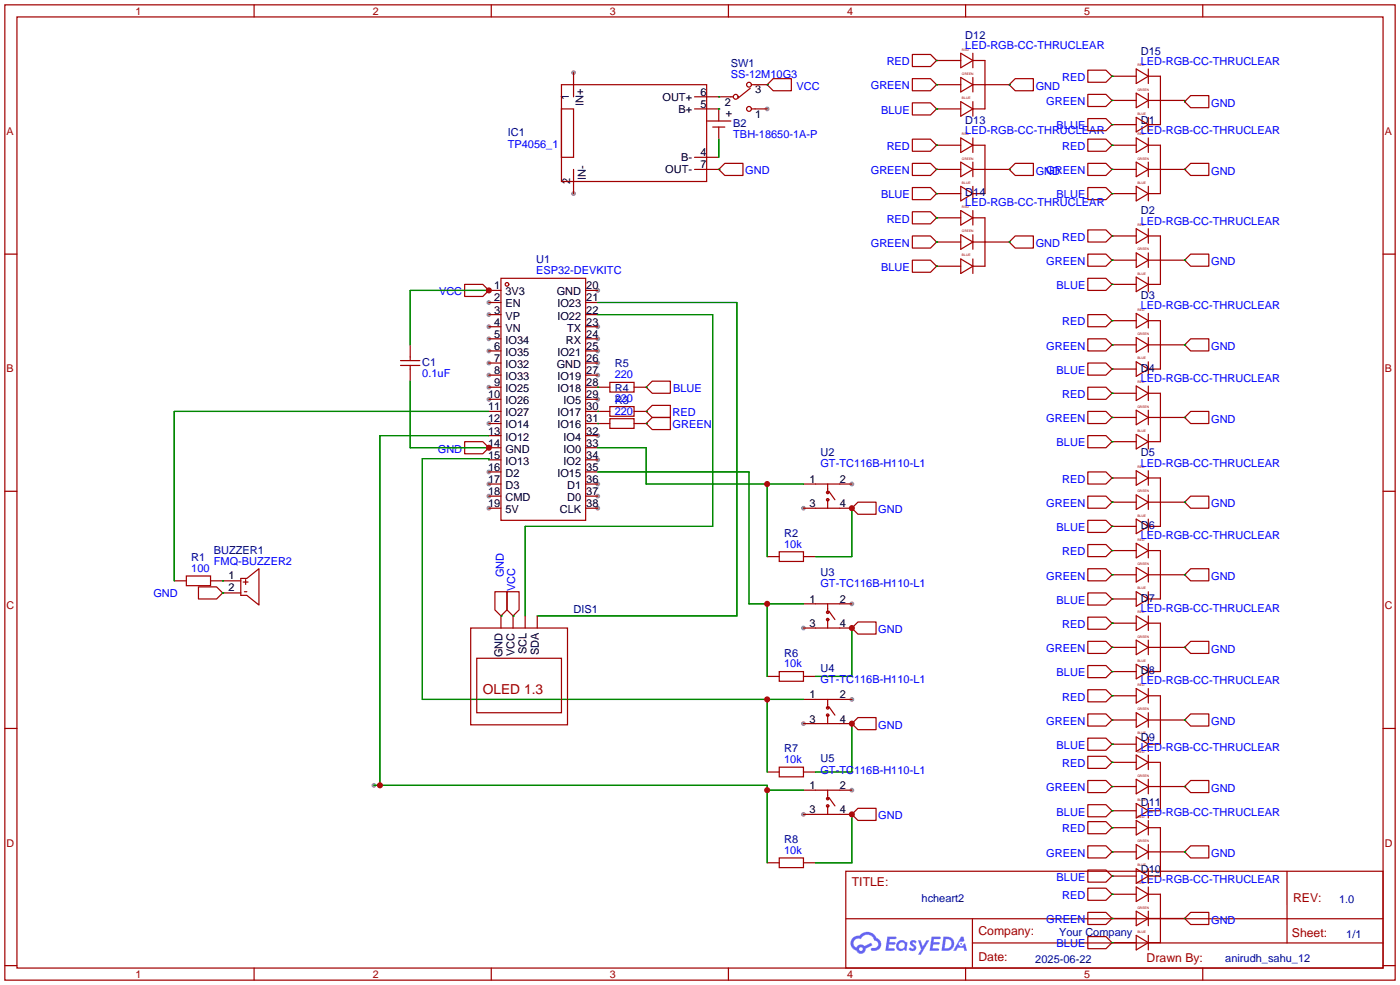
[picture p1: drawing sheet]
<svg xmlns="http://www.w3.org/2000/svg" width="294mm" height="207mm" viewBox="0 0 294 207" stroke-linecap="round" stroke-linejoin="round" font-family="sans-serif">
<defs><g id="words">
<text font-size="2.9" fill="#a00000" x="101.3" y="145.7">OLED 1.3</text>
<g font-size="2.6" fill="#a00000">
<text x="178.8" y="186.1">TITLE:</text>
<text x="271.4" y="189.4">REV:</text>
<text x="205.4" y="196.3">Company:</text>
<text x="271.2" y="196.7">Sheet:</text>
<text x="205.4" y="201.8">Date:</text>
<text x="240.7" y="201.9">Drawn By:</text>
</g>
<g font-size="2.3" fill="#000080">
<text x="202.6" y="8.2">D12</text>
<text x="239.5" y="11.5">D15</text>
<text x="153.4" y="14.1">SW1</text>
<text x="106.6" y="28.6">IC1</text>
<text x="153.9" y="26.7">B2</text>
<text x="202.6" y="25.9">D13</text>
<text x="239.5" y="25.9">D1</text>
<text x="202.6" y="41.2">D14</text>
<text x="239.5" y="45">D2</text>
<text x="112.5" y="55.1">U1</text>
<text x="239.5" y="62.8">D3</text>
<text x="88.6" y="76.9">C1</text>
<text x="129" y="77.1">R5</text>
<text x="129" y="82.2">R4</text>
<text x="239.5" y="78">D4</text>
<text x="129" y="84.8">R3</text>
<text x="172.2" y="95.8">U2</text>
<text x="239.5" y="95.8">D5</text>
<text x="164.6" y="112.7">R2</text>
<text x="239.5" y="111">D6</text>
<text x="40.1" y="117.8">R1</text>
<text x="44.9" y="116.2">BUZZER1</text>
<text x="172.2" y="120.9">U3</text>
<text x="120.4" y="128.6">DIS1</text>
<text x="239.5" y="126.3">D7</text>
<text x="164.6" y="137.8">R6</text>
<text x="172.2" y="141">U4</text>
<text x="239.5" y="141.5">D8</text>
<text x="239.5" y="155.5">D9</text>
<text x="164.6" y="157.9">R7</text>
<text x="172.2" y="160">U5</text>
<text x="239.5" y="169.2">D11</text>
<text x="164.6" y="177">R8</text>
<text x="239.5" y="183.2">D10</text>
<text x="193.5" y="189.4">hcheart2</text>
<text x="281.1" y="189.5">1.0</text>
<text x="222.3" y="196.4">Your Company</text>
<text x="282.6" y="197">1/1</text>
<text x="217.3" y="202">2025-06-22</text>
<text x="257.2" y="202">anirudh_sahu_12</text>
</g>
<g font-size="2.3" fill="#00f">
<text x="202.6" y="10.3">LED-RGB-CC-THRUCLEAR</text>
<text x="153.4" y="16.4">SS-12M10G3</text>
<text x="186.1" y="13.7">RED</text>
<text x="223" y="17">RED</text>
<text x="239.5" y="13.6">LED-RGB-CC-THRUCLEAR</text>
<text x="167.2" y="18.8">VCC</text>
<text x="182.8" y="18.8">GREEN</text>
<text x="185" y="23.9">BLUE</text>
<text x="217.4" y="18.9">GND</text>
<text x="219.6" y="22.1">GREEN</text>
<text x="254.2" y="22.4">GND</text>
<text x="153.9" y="29">TBH-18650-1A-P</text>
<text x="202.6" y="28.1">LED-RGB-CC-THRUCLEAR</text>
<text x="221.8" y="27.2">BLUE</text>
<text x="239.5" y="28.1">LED-RGB-CC-THRUCLEAR</text>
<text x="106.6" y="31">TP4056_1</text>
<text x="186.1" y="31.5">RED</text>
<text x="223" y="31.5">RED</text>
<text x="156.4" y="36.6">GND</text>
<text x="182.8" y="36.6">GREEN</text>
<text x="185" y="41.6">BLUE</text>
<text x="217.4" y="36.6">GND</text>
<text x="219.6" y="36.6">GREEN</text>
<text x="221.8" y="41.6">BLUE</text>
<text x="254.2" y="36.6">GND</text>
<text x="186.1" y="46.7">RED</text>
<text x="202.6" y="43.3">LED-RGB-CC-THRUCLEAR</text>
<text x="239.5" y="47.1">LED-RGB-CC-THRUCLEAR</text>
<text x="182.8" y="51.8">GREEN</text>
<text x="217.4" y="51.9">GND</text>
<text x="223" y="50.5">RED</text>
<text x="112.5" y="57.5">ESP32-DEVKITC</text>
<text x="185" y="56.9">BLUE</text>
<text x="219.6" y="55.6">GREEN</text>
<text x="254.2" y="55.7">GND</text>
<text x="92.2" y="62">VCC</text>
<text x="221.8" y="60.7">BLUE</text>
<text x="239.5" y="64.9">LED-RGB-CC-THRUCLEAR</text>
<text x="223" y="68.3">RED</text>
<text x="219.6" y="73.4">GREEN</text>
<text x="254.2" y="73.5">GND</text>
<text x="88.6" y="79.2">0.1uF</text>
<text x="129" y="79.4">220</text>
<text x="141.3" y="82.3">BLUE</text>
<text x="221.8" y="78.5">BLUE</text>
<text x="223" y="83.5">RED</text>
<text x="239.5" y="80.1">LED-RGB-CC-THRUCLEAR</text>
<text x="129" y="87">220</text>
<text x="129" y="84.5">220</text>
<text x="141.2" y="87.4">RED</text>
<text x="141.2" y="89.9">GREEN</text>
<text x="219.6" y="88.6">GREEN</text>
<text x="254.2" y="88.7">GND</text>
<text x="91.9" y="95">GND</text>
<text x="221.8" y="93.7">BLUE</text>
<text x="172.2" y="98.1">GT-TC116B-H110-L1</text>
<text x="223" y="101.3">RED</text>
<text x="239.5" y="97.9">LED-RGB-CC-THRUCLEAR</text>
<text x="184.4" y="107.7">GND</text>
<text x="219.6" y="106.4">GREEN</text>
<text x="254.2" y="106.5">GND</text>
<text x="221.8" y="111.5">BLUE</text>
<text x="239.5" y="113.2">LED-RGB-CC-THRUCLEAR</text>
<text x="44.9" y="118.5">FMQ-BUZZER2</text>
<text x="164.6" y="114.9">10k</text>
<text x="223" y="116.6">RED</text>
<text x="32.2" y="125.4">GND</text>
<text x="40.1" y="120">100</text>
<text x="105.7" y="121.2" transform="rotate(-90 105.7 121.2)">GND</text>
<text x="108.1" y="124.1" transform="rotate(-90 108.1 124.1)">VCC</text>
<text x="172.2" y="123.3">GT-TC116B-H110-L1</text>
<text x="219.6" y="121.6">GREEN</text>
<text x="254.2" y="121.7">GND</text>
<text x="221.8" y="126.7">BLUE</text>
<text x="223" y="131.8">RED</text>
<text x="239.5" y="128.4">LED-RGB-CC-THRUCLEAR</text>
<text x="184.4" y="132.9">GND</text>
<text x="219.6" y="136.9">GREEN</text>
<text x="254.2" y="137">GND</text>
<text x="164.6" y="140.1">10k</text>
<text x="172.2" y="143.3">GT-TC116B-H110-L1</text>
<text x="221.8" y="142">BLUE</text>
<text x="239.5" y="143.6">LED-RGB-CC-THRUCLEAR</text>
<text x="223" y="147">RED</text>
<text x="184.4" y="152.9">GND</text>
<text x="219.6" y="152.1">GREEN</text>
<text x="254.2" y="152.2">GND</text>
<text x="164.6" y="160.2">10k</text>
<text x="221.8" y="157.2">BLUE</text>
<text x="223" y="161">RED</text>
<text x="239.5" y="157.6">LED-RGB-CC-THRUCLEAR</text>
<text x="172.2" y="162.4">GT-TC116B-H110-L1</text>
<text x="219.6" y="166.1">GREEN</text>
<text x="254.2" y="166.2">GND</text>
<text x="184.4" y="172">GND</text>
<text x="221.8" y="171.2">BLUE</text>
<text x="239.5" y="171.3">LED-RGB-CC-THRUCLEAR</text>
<text x="164.6" y="179.2">10k</text>
<text x="219.6" y="179.8">GREEN</text>
<text x="223" y="174.7">RED</text>
<text x="254.2" y="179.9">GND</text>
<text x="221.8" y="184.9">BLUE</text>
<text x="239.5" y="185.3">LED-RGB-CC-THRUCLEAR</text>
<text x="223" y="188.7">RED</text>
<text x="219.6" y="193.8">GREEN</text>
<text x="254.2" y="193.9">GND</text>
<text x="221.8" y="198.9">BLUE</text>
</g>
<g font-size="2.3">
<text x="119.4" y="21.1" transform="rotate(-90 119.4 21.1)">1</text>
<text x="122.5" y="22.2" transform="rotate(-90 122.5 22.2)">IN+</text>
<text x="139.1" y="21.1">OUT+</text>
<text x="142.4" y="23.6">B+</text>
<text x="147.1" y="20.1">6</text>
<text x="147.1" y="22.6">5</text>
<text x="152.1" y="22.2">2</text>
<text x="158.5" y="19.6">3</text>
<text x="153.7" y="24.5" transform="rotate(-90 153.7 24.5)">+</text>
<text x="158.5" y="24.7">1</text>
<text x="143" y="33.8">B-</text>
<text x="147.1" y="35.3">7</text>
<text x="147.1" y="32.8">4</text>
<text x="119.7" y="38.6" transform="rotate(-90 119.7 38.6)">2</text>
<text x="123" y="37.8" transform="rotate(-90 123 37.8)">IN-</text>
<text x="139.6" y="36.3">OUT-</text>
<text x="103.7" y="60.7">1</text>
<text x="103.7" y="63.3">2</text>
<text x="103.7" y="65.8">3</text>
<text x="106.1" y="62">3V3</text>
<text x="106.1" y="64.5">EN</text>
<text x="116.9" y="62">GND</text>
<text x="117" y="64.5">IO23</text>
<text x="123.1" y="60.7">20</text>
<text x="123.1" y="63.3">21</text>
<text x="123.1" y="65.8">22</text>
<text x="103.7" y="68.4">4</text>
<text x="103.7" y="70.9">5</text>
<text x="106.1" y="67.1">VP</text>
<text x="106.1" y="69.6">VN</text>
<text x="117" y="67.1">IO22</text>
<text x="119" y="69.6">TX</text>
<text x="123.1" y="68.4">23</text>
<text x="123.1" y="70.9">24</text>
<text x="103.7" y="73.4">6</text>
<text x="103.7" y="76">7</text>
<text x="106.1" y="72.2">IO34</text>
<text x="106.1" y="74.7">IO35</text>
<text x="106.1" y="77.2">IO32</text>
<text x="116.9" y="77.2">GND</text>
<text x="117" y="74.7">IO21</text>
<text x="118.8" y="72.2">RX</text>
<text x="123.1" y="73.4">25</text>
<text x="123.1" y="76">26</text>
<text x="102.5" y="83.6">10</text>
<text x="103.7" y="78.5">8</text>
<text x="103.7" y="81.1">9</text>
<text x="106.1" y="79.8">IO33</text>
<text x="106.1" y="82.3">IO25</text>
<text x="117" y="79.8">IO19</text>
<text x="117" y="82.3">IO18</text>
<text x="123.1" y="78.5">27</text>
<text x="123.1" y="81.1">28</text>
<text x="123.1" y="83.6">29</text>
<text x="102.5" y="86.1">11</text>
<text x="102.5" y="88.7">12</text>
<text x="106.1" y="84.9">IO26</text>
<text x="106.1" y="87.4">IO27</text>
<text x="106.1" y="89.9">IO14</text>
<text x="117" y="87.4">IO17</text>
<text x="117" y="89.9">IO16</text>
<text x="118.3" y="84.9">IO5</text>
<text x="123.1" y="86.1">30</text>
<text x="123.1" y="88.7">31</text>
<text x="102.5" y="91.2">13</text>
<text x="102.5" y="93.8">14</text>
<text x="106.1" y="92.5">IO12</text>
<text x="106.1" y="95">GND</text>
<text x="118.3" y="92.5">IO4</text>
<text x="118.3" y="95">IO0</text>
<text x="123.1" y="91.2">32</text>
<text x="123.1" y="93.8">33</text>
<text x="102.5" y="96.3">15</text>
<text x="102.5" y="98.8">16</text>
<text x="102.5" y="101.4">17</text>
<text x="106.1" y="97.6">IO13</text>
<text x="106.1" y="100.1">D2</text>
<text x="117" y="100.1">IO15</text>
<text x="118.3" y="97.6">IO2</text>
<text x="123.1" y="96.3">34</text>
<text x="123.1" y="98.8">35</text>
<text x="123.1" y="101.4">36</text>
<text x="169.9" y="101.4">1</text>
<text x="176.3" y="101.4">2</text>
<text x="102.5" y="103.9">18</text>
<text x="102.5" y="106.5">19</text>
<text x="106.1" y="102.6">D3</text>
<text x="106.1" y="105.2">CMD</text>
<text x="106.1" y="107.7">5V</text>
<text x="117.5" y="107.7">CLK</text>
<text x="119" y="102.6">D1</text>
<text x="119" y="105.2">D0</text>
<text x="123.1" y="103.9">37</text>
<text x="123.1" y="106.5">38</text>
<text x="169.9" y="106.5">3</text>
<text x="176.3" y="106.5">4</text>
<text x="48" y="124">2</text>
<text x="48" y="121.4">1</text>
<text x="169.9" y="131.6">3</text>
<text x="169.9" y="126.5">1</text>
<text x="176.3" y="131.6">4</text>
<text x="176.3" y="126.5">2</text>
<text x="105.5" y="138" transform="rotate(-90 105.5 138)">GND</text>
<text x="108" y="137.7" transform="rotate(-90 108 137.7)">VCC</text>
<text x="110.5" y="137.3" transform="rotate(-90 110.5 137.3)">SCL</text>
<text x="113.1" y="137.6" transform="rotate(-90 113.1 137.6)">SDA</text>
<text x="169.9" y="146.6">1</text>
<text x="176.3" y="146.6">2</text>
<text x="169.9" y="151.7">3</text>
<text x="176.3" y="151.7">4</text>
<text x="169.9" y="165.6">1</text>
<text x="176.3" y="165.6">2</text>
<text x="169.9" y="170.7">3</text>
<text x="176.3" y="170.7">4</text>
</g>
<g font-size="2.2" fill="#a00000">
<text x="28.4" y="3.1">1</text>
<text x="78.2" y="3.1">2</text>
<text x="128" y="3.1">3</text>
<text x="177.8" y="3.1">4</text>
<text x="227.6" y="3.1">5</text>
<text x="1.4" y="28.3">A</text>
<text x="290.7" y="28.3">A</text>
<text x="1.4" y="78.1">B</text>
<text x="290.7" y="78.1">B</text>
<text x="1.4" y="127.9">C</text>
<text x="290.7" y="127.9">C</text>
<text x="1.4" y="177.7">D</text>
<text x="290.7" y="177.7">D</text>
<text x="28.4" y="205.3">1</text>
<text x="78.2" y="205.3">2</text>
<text x="128" y="205.3">3</text>
<text x="177.8" y="205.3">4</text>
<text x="227.6" y="205.3">5</text>
</g>
<g font-size=".7" fill="#a00000">
<text x="201.9" y="10.6">RED</text>
<text x="201.9" y="15.7">GREEN</text>
<text x="238.8" y="13.9">RED</text>
<text x="201.9" y="20.8">BLUE</text>
<text x="238.8" y="19">GREEN</text>
<text x="201.9" y="28.4">RED</text>
<text x="238.8" y="28.4">RED</text>
<text x="238.8" y="24.1">BLUE</text>
<text x="201.9" y="33.5">GREEN</text>
<text x="238.8" y="33.5">GREEN</text>
<text x="201.9" y="38.6">BLUE</text>
<text x="238.8" y="38.6">BLUE</text>
<text x="201.9" y="43.7">RED</text>
<text x="238.8" y="47.5">RED</text>
<text x="201.9" y="48.7">GREEN</text>
<text x="201.9" y="53.8">BLUE</text>
<text x="238.8" y="52.5">GREEN</text>
<text x="238.8" y="57.6">BLUE</text>
<text x="238.8" y="65.2">RED</text>
<text x="238.8" y="70.3">GREEN</text>
<text x="238.8" y="75.4">BLUE</text>
<text x="238.8" y="80.5">RED</text>
<text x="238.8" y="85.6">GREEN</text>
<text x="238.8" y="90.6">BLUE</text>
<text x="238.8" y="98.3">RED</text>
<text x="238.8" y="103.3">GREEN</text>
<text x="238.8" y="108.4">BLUE</text>
<text x="238.8" y="113.5">RED</text>
<text x="238.8" y="118.6">GREEN</text>
<text x="238.8" y="123.7">BLUE</text>
<text x="238.8" y="128.7">RED</text>
<text x="238.8" y="133.8">GREEN</text>
<text x="238.8" y="138.9">BLUE</text>
<text x="238.8" y="144">RED</text>
<text x="238.8" y="149.1">GREEN</text>
<text x="238.8" y="154.1">BLUE</text>
<text x="238.8" y="158">RED</text>
<text x="238.8" y="163">GREEN</text>
<text x="238.8" y="168.1">BLUE</text>
<text x="238.8" y="171.7">RED</text>
<text x="238.8" y="176.8">GREEN</text>
<text x="238.8" y="185.6">RED</text>
<text x="238.8" y="181.8">BLUE</text>
<text x="238.8" y="190.7">GREEN</text>
<text x="238.8" y="195.8">BLUE</text>
</g>
</g></defs>
<g fill="#999">
<circle cx="168.7" cy="106.7" r=".51"/>
<circle cx="178.8" cy="101.6" r=".51"/>
<circle cx="161" cy="22.9" r=".51"/>
<circle cx="102.6" cy="63.5" r=".51"/>
<circle cx="102.6" cy="66" r=".51"/>
<circle cx="102.6" cy="68.6" r=".51"/>
<circle cx="102.6" cy="71.1" r=".51"/>
<circle cx="102.6" cy="73.7" r=".51"/>
<circle cx="102.6" cy="76.2" r=".51"/>
<circle cx="102.6" cy="78.7" r=".51"/>
<circle cx="102.6" cy="81.3" r=".51"/>
<circle cx="102.6" cy="83.8" r=".51"/>
<circle cx="102.6" cy="88.9" r=".51"/>
<circle cx="102.6" cy="99.1" r=".51"/>
<circle cx="102.6" cy="101.6" r=".51"/>
<circle cx="102.6" cy="104.1" r=".51"/>
<circle cx="102.6" cy="106.7" r=".51"/>
<circle cx="125.5" cy="61" r=".51"/>
<circle cx="125.5" cy="68.6" r=".51"/>
<circle cx="125.5" cy="71.1" r=".51"/>
<circle cx="125.5" cy="73.7" r=".51"/>
<circle cx="125.5" cy="76.2" r=".51"/>
<circle cx="125.5" cy="78.7" r=".51"/>
<circle cx="125.5" cy="83.8" r=".51"/>
<circle cx="125.5" cy="91.4" r=".51"/>
<circle cx="125.5" cy="96.5" r=".51"/>
<circle cx="125.5" cy="101.6" r=".51"/>
<circle cx="125.5" cy="104.1" r=".51"/>
<circle cx="125.5" cy="106.7" r=".51"/>
<circle cx="120.4" cy="40.6" r=".51"/>
<circle cx="120.4" cy="15.2" r=".51"/>
<circle cx="168.7" cy="131.8" r=".51"/>
<circle cx="178.8" cy="126.7" r=".51"/>
<circle cx="168.7" cy="151.9" r=".51"/>
<circle cx="178.8" cy="146.8" r=".51"/>
<circle cx="168.7" cy="170.9" r=".51"/>
<circle cx="178.8" cy="165.9" r=".51"/>
<circle cx="78.5" cy="164.8" r=".51"/>
</g>
<g fill="none" stroke="#a10000" stroke-width=".25">
<path d="M1 1h291.9v204.7h-291.9zM3.6 3.6h286.7v199.6h-286.7zM53.3 1v2.6M103.1 1v2.6M152.9 1v2.6M202.7 1v2.6M252.5 1v2.6M1 53.3h2.6M290.3 53.3h2.6M1 103.1h2.6M290.3 103.1h2.6M1 152.9h2.6"/>
<path d="M290.3 152.9h2.6M177.5 182.9h112.8v20.3h-112.8zM177.6 192.8h112.6M204.1 197.9h86.1M204.1 192.8v10.2M270.2 182.9v15M1 202.7h2.6M53.3 203.2v2.5M103.1 203.2v2.5M152.9 203.2v2.5M202.7 203.2v2.5M252.5 203.2v2.5"/>
<path d="M290.3 202.7h2.6"/>
</g>
<g fill="#5487ff">
<path d="M191.2 197.5l.5-.2 .4 .1 .3 .3-.2 .4a.33 .33 0 0 0-.3-.3 .33 .33 0 0 0-.4 .1l.1 .1a.86 .86 0 0 1 .7 .7 .86 .86 0 0 1-.3 .8l-.7 .1-.6-.4 .4-.4 .5 .3 .2-.1v-.2a.88 .88 0 0 1-.6-1.3z"/>
<path d="M192.7 197.4h.6l.4 1.3 .8-1.3h.6l-1.8 3h-.6l.6-1.1z"/>
<path d="M186.3 196.6h1.6l.3 .1-.1 .4h-1.3l-.1 .6h1.1l.2 .3-.3 .3h-1.1l-.1 .8h1.2l.1 .2-.1 .2-1.8 .1z"/>
<path d="M195.6 196.6h1.6l.2 .1v.4h-1.3l-.1 .6h1.1l.2 .3-.3 .3h-1.1l-.1 .8h1.2l.1 .2-.1 .2-1.9 .1z"/>
<path d="M201.7 196.6h.5l.3 .9-.5 .2a.5 .5 0 0 0-.7 .2 .5 .5 0 0 0 .3 .7 .5 .5 0 0 0 .6-.4l.4-.2 .4 1.6h-.6l-.1-.7h-1.2l-.4 .7h-.6z"/>
<path d="M198 196.6l-.4 3h1a1.51 1.51 0 0 0 1.7-1.5 1.51 1.51 0 0 0-1.8-1.5zM198.6 197.1a1.02 1.02 0 0 1 1.1 1.2 1.02 1.02 0 0 1-1.4 .8z"/>
<path d="M188.5 197.6a1.11 1.11 0 0 0-.3 1.6 1.11 1.11 0 0 0 1.6 .2l.5 .2 .2-1.7-.4-.2a1.02 1.02 0 0 0-1.6-.1zM188.6 198.5a.67 .67 0 0 1 1.3 0 .67 .67 0 0 1-1.3 0z"/>
<path d="M179 196.9a1.58 1.58 0 0 0 .8 2.6 1.01 1.01 0 0 0 1.1 .7 1.01 1.01 0 0 0 .8-1.1l1.4-.7-.3-.5-1.3 .7a1.03 1.03 0 0 0-1.7 .3 1 1 0 0 1-.5-1.4 1 1 0 0 1 1.4-.3 1.49 1.49 0 0 1 1.5-1 1.49 1.49 0 0 1 1.4 1.2 .82 .82 0 0 1 .7 1.1 .82 .82 0 0 1-1.2 .5l-.3 .1v.3a1.4 1.4 0 0 0 2-.6 1.4 1.4 0 0 0-.8-1.9 2.19 2.19 0 0 0-3.7-.5l-.8 .1zM180.3 199.2a.4 .4 0 0 1 .8 0 .4 .4 0 0 1-.8 0z"/>
<circle cx="201.8" cy="198.1" r=".19"/>
</g>
<g fill="none" stroke="#a10000" stroke-width=".25">
<path d="M117.9 17.8h30.4v20.3h-30.4zM120.4 15.2v5.1M157.5 18.5l-2.6 2.1M157.7 17.8h3.3M161 17.8h.1M162.3 16.5h3.8v2.6h-3.8l-1.3-1.3zM191.5 11.4h3.8l1.3 1.3-1.3 1.3h-3.8zM191.5 16.5h3.8l1.3 1.3-1.3 1.3h-3.8zM196.6 12.7h.1M196.6 17.8h.1M196.6 17.8h5.1M196.6 12.7h5.1"/>
<path d="M201.7 11.2l2.5 1.5-2.5 1.5zM201.7 16.3l2.5 1.5-2.5 1.5zM204.2 17.8h7.6M204.2 12.7h2.6v10.2h-2.6M204.2 11.2v3M204.2 16.3v3M211.8 17.8l1.3-1.3h3.8v2.6h-3.8zM211.8 17.8h.1M228.3 14.7h3.9l1.2 1.3-1.2 1.3h-3.9zM228.3 19.8h3.9l1.2 1.3-1.2 1.3h-3.9zM233.4 16h.1M233.4 16h5.1"/>
<path d="M238.5 14.5l2.5 1.5-2.5 1.5zM238.5 19.6l2.5 1.5-2.5 1.5zM241 14.5v3M241 19.6v3M241 16h2.6v10.2h-2.6M117.9 22.9h2.5v10.1h-2.5zM120.4 35.6v5M145.8 35.6h5.1M145.8 20.3h8.1M145.8 22.9h5.1v2.5M145.8 33h5.1M148.3 25.4h5.1"/>
<path d="M149.6 26.7h2.5M150.9 35.6l1.2-1.3h3.9v2.5h-3.9zM150.9 35.6h.1M150.9 26.7v2.5M157.7 22.9h3.3M191.5 21.6h3.8l1.3 1.3-1.3 1.2h-3.8zM191.5 29.2h3.8l1.3 1.3-1.3 1.3h-3.8zM191.5 34.3h3.8l1.3 1.3-1.3 1.2h-3.8zM191.5 39.4h3.8l1.3 1.2-1.3 1.3h-3.8zM196.6 22.9h.1M196.6 30.5h.1M196.6 35.6h.1"/>
<path d="M196.6 30.5h5.1M196.6 35.6h5.1M196.6 22.9h5.1M201.7 21.3l2.5 1.6-2.5 1.5zM201.7 29l2.5 1.5-2.5 1.5zM201.7 34l2.5 1.6-2.5 1.5zM201.7 39.1l2.5 1.5-2.5 1.6zM204.2 30.5h2.6v10.1h-2.6M204.2 35.6h7.6M204.2 21.3v3.1M204.2 29v3M204.2 34v3.1"/>
<path d="M204.2 39.1v3.1M211.8 35.6l1.3-1.3h3.8v2.5h-3.8zM211.8 35.6h.1M228.3 29.2h3.9l1.2 1.3-1.2 1.3h-3.9zM228.3 34.3h3.9l1.2 1.3-1.2 1.2h-3.9zM228.3 39.4h3.9l1.2 1.2-1.2 1.3h-3.9zM228.3 24.9h3.9l1.2 1.3-1.2 1.2h-3.9zM233.4 30.5h.1M233.4 35.6h.1M233.4 21.1h.1M233.4 26.2h.1M233.4 30.5h5.1"/>
<path d="M233.4 35.6h5.1M233.4 21.1h5.1M233.4 26.2h5.1M238.5 24.6l2.5 1.6-2.5 1.5zM238.5 29l2.5 1.5-2.5 1.5zM238.5 34l2.5 1.6-2.5 1.5zM238.5 39.1l2.5 1.5-2.5 1.6zM241 30.5h2.6v10.1h-2.6M241 35.6h7.7M241 24.6v3.1M241 29v3M241 34v3.1"/>
<path d="M241 39.1v3.1M241 21.1h7.7M248.7 35.6h.1M248.7 21.3h.1M249.9 34.3h3.8v2.5h-3.8l-1.2-1.2zM249.9 20.1h3.8v2.5h-3.8l-1.2-1.3zM97.5 59.7h3.8l1.3 1.3-1.3 1.2h-3.8zM105.2 58.4h17.7v50.8h-17.7zM191.5 44.5h3.8l1.3 1.2-1.3 1.3h-3.8zM191.5 49.5h3.8l1.3 1.3-1.3 1.3h-3.8zM191.5 54.6h3.8l1.3 1.3-1.3 1.3h-3.8zM196.6 40.6h.1"/>
<path d="M196.6 45.7h.1M196.6 50.8h.1M196.6 55.9h.1M196.6 40.6h5.1M196.6 45.7h5.1M196.6 50.8h5.1M196.6 55.9h5.1M201.7 44.2l2.5 1.5-2.5 1.5zM201.7 49.3l2.5 1.5-2.5 1.5zM201.7 54.4l2.5 1.5-2.5 1.5zM204.2 44.2v3M204.2 49.3v3"/>
<path d="M204.2 54.4v3M204.2 45.7h2.6v10.2h-2.6M204.2 50.8h7.6M211.8 50.8l1.3-1.3h3.8v2.6h-3.8zM211.8 50.8h.1M228.3 58.4h3.9l1.2 1.3-1.2 1.3h-3.9zM228.3 53.3h3.9l1.2 1.3-1.2 1.3h-3.9zM228.3 48.3h3.9l1.2 1.2-1.2 1.3h-3.9zM233.4 40.6h.1M233.4 59.7h.1M233.4 54.6h.1M233.4 49.5h.1"/>
<path d="M233.4 40.6h5.1M233.4 49.5h5.1M233.4 54.6h5.1M233.4 59.7h5.1M238.5 48l2.5 1.5-2.5 1.6zM238.5 53.1l2.5 1.5-2.5 1.5zM238.5 58.2l2.5 1.5-2.5 1.5zM241 48v3.1M241 53.1v3M241 58.2v3M241 49.5h2.6v10.2h-2.6M241 54.6h7.7"/>
<path d="M248.7 54.6h.1M249.9 53.3h3.8v2.6h-3.8l-1.2-1.3zM84.1 75.7h4M84.1 76.7h4M86.1 72.4v3.3M86.1 76.7v3.3M102.6 61h.1M102.6 61h2.6M102.6 63.5h2.6M102.6 66h2.6M102.6 68.6h2.6M102.6 71.1h2.6"/>
<path d="M102.6 73.7h2.6M102.6 76.2h2.6M102.6 78.7h2.6M122.9 61h2.6M122.9 63.5h2.6M122.9 66h2.6M122.9 68.6h2.6M122.9 71.1h2.6M122.9 73.7h2.6M122.9 76.2h2.6M122.9 78.7h2.6M228.3 76.2h3.9l1.2 1.3-1.2 1.2h-3.9z"/>
<path d="M228.3 71.1h3.9l1.2 1.3-1.2 1.3h-3.9zM228.3 66h3.9l1.2 1.3-1.2 1.3h-3.9zM233.4 77.5h.1M233.4 72.4h.1M233.4 67.3h.1M233.4 67.3h5.1M233.4 72.4h5.1M233.4 77.5h5.1M238.5 65.8l2.5 1.5-2.5 1.5zM238.5 70.9l2.5 1.5-2.5 1.5zM238.5 75.9l2.5 1.6-2.5 1.5zM241 65.8v3"/>
<path d="M241 70.9v3M241 75.9v3.1M241 67.3h2.6v10.2h-2.6M241 72.4h7.7M248.7 72.4h.1M249.9 71.1h3.8v2.6h-3.8l-1.2-1.3zM97.5 92.7h3.8l1.3 1.3-1.3 1.3h-3.8zM102.6 94h.1M102.6 88.9h2.6M102.6 86.4h2.6M102.6 81.3h2.6M102.6 83.8h2.6"/>
<path d="M102.6 91.4h2.6M102.6 94h2.6M102.6 96.5h2.6M102.6 99.1h2.6M122.9 88.9h5.1M122.9 86.4h5.1M122.9 81.3h5.1M122.9 83.8h2.6M122.9 91.4h2.6M122.9 94h2.6M122.9 96.5h2.6M122.9 99.1h2.6"/>
<path d="M128 87.9h5.1v2h-5.1zM128 85.3h5.1v2.1h-5.1zM128 80.3h5.1v2h-5.1zM133.1 88.9h2.5M133.1 86.4h2.5M133.1 81.3h2.5M135.6 86.4h.1M135.6 88.9h.1M135.6 81.3h.1M136.9 85.1h3.8v2.5h-3.8l-1.3-1.2zM136.9 87.6h3.8v2.6h-3.8l-1.3-1.3zM136.9 80h3.8v2.6h-3.8l-1.3-1.3z"/>
<path d="M228.3 91.4h3.9l1.2 1.3-1.2 1.3h-3.9zM228.3 86.4h3.9l1.2 1.2-1.2 1.3h-3.9zM228.3 81.3h3.9l1.2 1.3-1.2 1.2h-3.9zM228.3 99.1h3.9l1.2 1.2-1.2 1.3h-3.9zM233.4 92.7h.1M233.4 87.6h.1M233.4 82.6h.1M233.4 82.6h5.1M233.4 87.6h5.1M233.4 92.7h5.1M238.5 81l2.5 1.6-2.5 1.5zM238.5 86.1l2.5 1.5-2.5 1.6z"/>
<path d="M238.5 91.2l2.5 1.5-2.5 1.5zM238.5 98.8l2.5 1.5-2.5 1.6zM241 81v3.1M241 86.1v3.1M241 91.2v3M241 98.8v3.1M241 82.6h2.6v10.1h-2.6M241 87.6h7.7M248.7 87.6h.1M249.9 86.4h3.8v2.5h-3.8l-1.2-1.3zM102.6 106.7h2.6M102.6 101.6h2.6"/>
<path d="M102.6 104.1h2.6M122.9 106.7h2.6M122.9 101.6h2.6M122.9 104.1h2.6M161 116.8h2.6M163.6 115.8h5.1v2.1h-5.1zM168.7 116.8h2.5M168.7 106.7h10.1M168.7 101.6h10.1M173.7 101.6v1.8M173.7 104.9v1.8M174 103.1l1.3 1.8"/>
<path d="M178.8 106.7l1.3-1.3h3.8v2.6h-3.8zM178.8 106.7h.1M228.3 109.2h3.9l1.2 1.3-1.2 1.3h-3.9zM228.3 104.1h3.9l1.2 1.3-1.2 1.3h-3.9zM228.3 119.4h3.9l1.2 1.3-1.2 1.2h-3.9zM228.3 114.3h3.9l1.2 1.3-1.2 1.2h-3.9zM233.4 110.5h.1M233.4 105.4h.1M233.4 100.3h.1M233.4 115.6h.1M233.4 100.3h5.1M233.4 105.4h5.1"/>
<path d="M233.4 110.5h5.1M233.4 115.6h5.1M238.5 103.9l2.5 1.5-2.5 1.5zM238.5 109l2.5 1.5-2.5 1.5zM238.5 114l2.5 1.6-2.5 1.5zM238.5 119.1l2.5 1.6-2.5 1.5zM241 103.9v3M241 109v3M241 114v3.1M241 119.1v3.1M241 100.3h2.6v10.2h-2.6M241 115.6h2.6v10.1h-2.6"/>
<path d="M241 105.4h7.7M248.7 105.4h.1M249.9 104.1h3.8v2.6h-3.8l-1.2-1.3zM249.9 119.4h3.8v2.5h-3.8l-1.2-1.2zM36.6 121.9h2.5M39.1 120.9h5.1v2h-5.1zM41.7 123.2h3.8l1.2 1.3-1.2 1.2h-3.8zM44.2 121.9h6.3M46.7 124.5h.1M46.7 124.5h3.8M50.5 121.4h1.3l2.6-2v7.6l-2.6-2h-1.3zM51.1 122.2h1"/>
<path d="M51.3 124.2h.5M51.6 121.7v1M98.8 131.8h20.3v20.3h-20.3zM100.1 138.2h17.8v11.4h-17.8zM103.9 124.2h2.5v3.8l-1.2 1.3-1.3-1.3zM105.2 129.3h.1M105.2 129.3v2.5M106.4 124.2h2.6v3.8l-1.3 1.3-1.3-1.3zM107.7 129.3h.1M107.7 129.3v2.5M110.2 129.3v2.5M112.8 129.3v2.5"/>
<path d="M168.7 131.8h10.1M168.7 126.7h10.1M173.7 126.7v1.8M173.7 130v1.8M174 128.3l1.3 1.7M178.8 131.8l1.3-1.2h3.8v2.5h-3.8zM178.8 131.8h.1M228.3 124.5h3.9l1.2 1.2-1.2 1.3h-3.9zM228.3 139.7h3.9l1.2 1.3-1.2 1.2h-3.9zM228.3 134.6h3.9l1.2 1.3-1.2 1.3h-3.9zM228.3 129.5h3.9l1.2 1.3-1.2 1.3h-3.9zM233.4 125.7h.1"/>
<path d="M233.4 120.7h.1M233.4 135.9h.1M233.4 130.8h.1M233.4 120.7h5.1M233.4 125.7h5.1M233.4 130.8h5.1M233.4 135.9h5.1M238.5 124.2l2.5 1.5-2.5 1.6zM238.5 129.3l2.5 1.5-2.5 1.5zM238.5 134.4l2.5 1.5-2.5 1.5zM238.5 139.4l2.5 1.6-2.5 1.5zM241 124.2v3.1"/>
<path d="M241 129.3v3M241 134.4v3M241 139.4v3.1M241 130.8h2.6v10.2h-2.6M241 120.7h7.7M241 135.9h7.7M248.7 120.7h.1M248.7 135.9h.1M249.9 134.6h3.8v2.6h-3.8l-1.2-1.3zM161 142h2.6M163.6 141h5.1v2h-5.1zM168.7 142h2.5"/>
<path d="M168.7 151.9h10.1M168.7 146.8h10.1M173.7 146.8v1.8M173.7 150.1v1.8M174 148.3l1.3 1.8M178.8 151.9l1.3-1.3h3.8v2.6h-3.8zM178.8 151.9h.1M228.3 154.9h3.9l1.2 1.3-1.2 1.3h-3.9zM228.3 149.9h3.9l1.2 1.2-1.2 1.3h-3.9zM228.3 144.8h3.9l1.2 1.3-1.2 1.2h-3.9zM228.3 158.8h3.9l1.2 1.2-1.2 1.3h-3.9zM233.4 141h.1"/>
<path d="M233.4 156.2h.1M233.4 151.1h.1M233.4 146.1h.1M233.4 141h5.1M233.4 146.1h5.1M233.4 151.1h5.1M233.4 156.2h5.1M238.5 144.5l2.5 1.6-2.5 1.5zM238.5 149.6l2.5 1.5-2.5 1.6zM238.5 154.7l2.5 1.5-2.5 1.5zM238.5 158.5l2.5 1.5-2.5 1.5zM241 144.5v3.1"/>
<path d="M241 149.6v3.1M241 154.7v3M241 158.5v3M241 146.1h2.6v10.1h-2.6M241 151.1h7.7M248.7 151.1h.1M249.9 149.9h3.8v2.5h-3.8l-1.2-1.3zM161 162.1h2.6M163.6 161h5.1v2.1h-5.1zM168.7 162.1h2.5M168.7 170.9h10.1M168.7 165.9h10.1"/>
<path d="M173.7 165.9v1.7M173.7 169.2v1.7M174 167.4l1.3 1.8M178.8 170.9l1.3-1.2h3.8v2.5h-3.8zM178.8 170.9h.1M228.3 168.9h3.9l1.2 1.3-1.2 1.3h-3.9zM228.3 163.8h3.9l1.2 1.3-1.2 1.3h-3.9zM228.3 172.5h3.9l1.2 1.2-1.2 1.3h-3.9zM228.3 177.5h3.9l1.2 1.3-1.2 1.3h-3.9zM233.4 170.2h.1M233.4 165.1h.1M233.4 160h.1"/>
<path d="M233.4 173.7h.1M233.4 178.8h.1M233.4 160h5.1M233.4 165.1h5.1M233.4 170.2h5.1M233.4 173.7h5.1M233.4 178.8h5.1M238.5 163.6l2.5 1.5-2.5 1.5zM238.5 168.7l2.5 1.5-2.5 1.5zM238.5 172.2l2.5 1.5-2.5 1.6zM238.5 177.3l2.5 1.5-2.5 1.5zM241 163.6v3"/>
<path d="M241 168.7v3M241 172.2v3.1M241 177.3v3M241 160h2.6v10.2h-2.6M241 173.7h2.6v10.2h-2.6M241 165.1h7.7M241 178.8h7.7M248.7 165.1h.1M248.7 178.8h.1M249.9 163.8h3.8v2.6h-3.8l-1.2-1.3zM249.9 177.5h3.8v2.6h-3.8l-1.2-1.3zM161 181.1h2.6"/>
<path d="M163.6 180.1h5.1v2h-5.1zM168.7 181.1h2.5M228.3 196.6h3.9l1.2 1.3-1.2 1.2h-3.9zM228.3 191.5h3.9l1.2 1.3-1.2 1.3h-3.9zM228.3 186.4h3.9l1.2 1.3-1.2 1.3h-3.9zM228.3 182.6h3.9l1.2 1.3-1.2 1.3h-3.9zM233.4 197.9h.1M233.4 192.8h.1M233.4 187.7h.1M233.4 183.9h.1M233.4 187.7h5.1M233.4 192.8h5.1"/>
<path d="M233.4 197.9h5.1M233.4 183.9h5.1M238.5 182.4l2.5 1.5-2.5 1.5zM238.5 186.2l2.5 1.5-2.5 1.5zM238.5 191.3l2.5 1.5-2.5 1.5zM238.5 196.3l2.5 1.6-2.5 1.5zM241 182.4v3M241 186.2v3M241 191.3v3M241 196.3v3.1M241 187.7h2.6v10.2h-2.6M241 192.8h7.7"/>
<path d="M248.7 192.8h.1M249.9 191.5h3.8v2.6h-3.8l-1.2-1.3z"/>
<circle cx="157.2" cy="17.8" r=".51"/>
<circle cx="154.4" cy="20.3" r=".51"/>
<circle cx="157.2" cy="22.9" r=".51"/>
<circle cx="106.4" cy="59.7" r=".38"/>
<circle cx="173.7" cy="103.4" r=".25"/>
<circle cx="173.7" cy="104.9" r=".25"/>
<circle cx="173.7" cy="130" r=".25"/>
<circle cx="173.7" cy="128.5" r=".25"/>
<circle cx="173.7" cy="148.6" r=".25"/>
<circle cx="173.7" cy="150.1" r=".25"/>
<circle cx="173.7" cy="169.2" r=".25"/>
<circle cx="173.7" cy="167.6" r=".25"/>
</g>
<g fill="none" stroke="#008700" stroke-width=".25">
<path d="M161 17.8h.1M196.6 12.7h.1M196.6 17.8h.1M211.8 17.8h.1M233.4 16h.1M150.9 20.3h.1M150.9 35.6h.1M150.9 22.9h.1M150.9 29.2v3.8M196.6 22.9h.1M196.6 30.5h.1M196.6 35.6h.1"/>
<path d="M211.8 35.6h.1M233.4 30.5h.1M233.4 35.6h.1M233.4 21.1h.1M233.4 26.2h.1M248.7 35.6h.1M248.7 21.1v.2M196.6 40.6h.1M196.6 45.7h.1M196.6 50.8h.1M196.6 55.9h.1M211.8 50.8h.1"/>
<path d="M233.4 40.6h.1M233.4 59.7h.1M233.4 54.6h.1M233.4 49.5h.1M248.7 54.6h.1M102.6 61h-16.5v11.4M125.5 66h24.1v44.5h-39.4v18.8M125.5 63.5h29.2v65.8h-41.9M233.4 77.5h.1M233.4 72.4h.1M233.4 67.3h.1M248.7 72.4h.1"/>
<path d="M86.1 80v14h16.5M102.6 86.4h-66v35.5M102.6 91.4h-22.8v73.4M102.6 96.5v-.2h-14v50.5h80.1M125.5 88.9h.1M125.5 86.4h.1M125.5 81.3h.1M125.5 94h10.1v7.6h33.1M125.5 99.1h31.7v27.6h11.5M135.6 86.4h.1M135.6 88.9h.1M135.6 81.3h.1"/>
<path d="M233.4 92.7h.1M233.4 87.6h.1M233.4 82.6h.1M248.7 87.6h.1M161 101.6v15.2M178.8 106.7v10.1h-7.6M233.4 110.5h.1M233.4 105.4h.1M233.4 100.3h.1M233.4 115.6h.1M248.7 105.4h.1M46.7 124.5h.1"/>
<path d="M46.7 121.9h.1M105.2 129.3h.1M107.7 129.3h.1M161 126.7v15.3M178.8 131.8v10.2h-7.6M233.4 125.7h.1M233.4 120.7h.1M233.4 135.9h.1M233.4 130.8h.1M248.7 120.7h.1M248.7 135.9h.1M161 146.8v15.3"/>
<path d="M178.8 151.9v10.2h-7.6M233.4 141h.1M233.4 156.2h.1M233.4 151.1h.1M233.4 146.1h.1M248.7 151.1h.1M78.5 164.8h82.5v16.3M161 165.9h7.7M178.8 170.9v10.2h-7.6M233.4 170.2h.1M233.4 165.1h.1M233.4 160h.1"/>
<path d="M233.4 173.7h.1M233.4 178.8h.1M248.7 165.1h.1M248.7 178.8h.1M233.4 197.9h.1M233.4 192.8h.1M233.4 187.7h.1M233.4 183.9h.1M248.7 192.8h.1"/>
</g>
<g fill="#c00">
<circle cx="178.8" cy="106.7" r=".63"/>
<circle cx="102.6" cy="61" r=".63"/>
<circle cx="102.6" cy="94" r=".63"/>
<circle cx="161" cy="126.7" r=".63"/>
<circle cx="178.8" cy="131.8" r=".63"/>
<circle cx="178.8" cy="151.9" r=".63"/>
<circle cx="178.8" cy="170.9" r=".63"/>
<circle cx="161" cy="165.9" r=".63"/>
<circle cx="79.8" cy="164.8" r=".63"/>
<circle cx="161" cy="146.8" r=".63"/>
<circle cx="161" cy="101.6" r=".63"/>
</g>
<use href="#words"/>
</svg>
